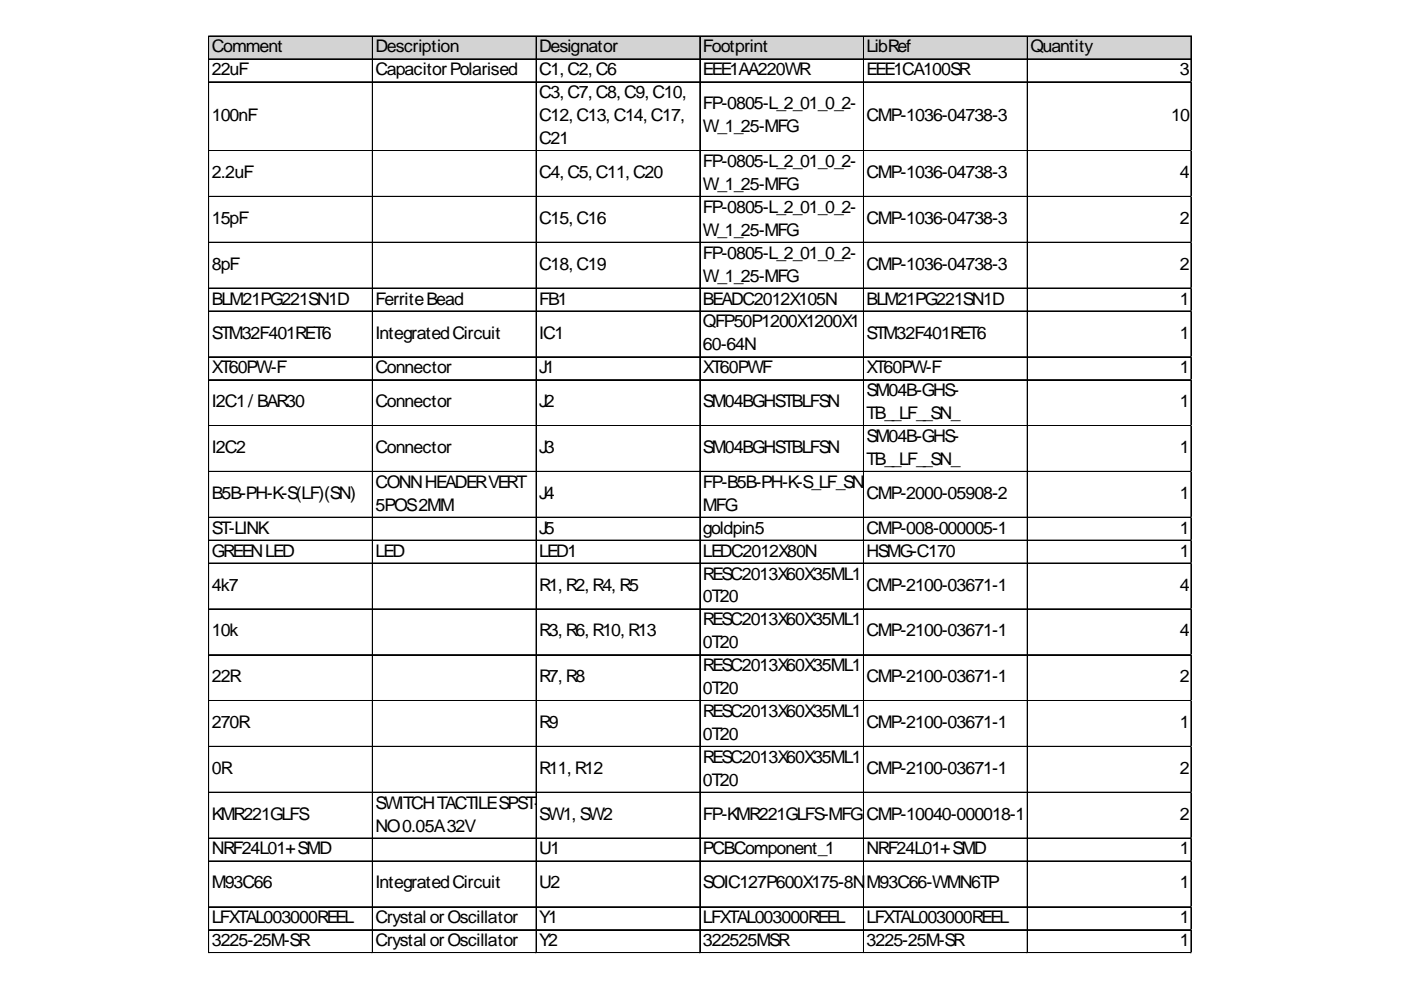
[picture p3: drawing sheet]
<svg xmlns="http://www.w3.org/2000/svg" width="297mm" height="210mm" viewBox="0 0 297 210" stroke-linecap="round" stroke-linejoin="round" font-family="sans-serif">
<defs><g id="words">
<g font-size="3.7">
<text x="44.9" y="11.1">Comment</text>
<text x="79.6" y="11.1">Description</text>
<text x="114.3" y="11.1">Designator</text>
<text x="149" y="11.1">Footprint</text>
<text x="183.7" y="11.1">LibRef</text>
<text x="218.5" y="11.1">Quantity</text>
<text x="44.9" y="16">22uF</text>
<text x="79.6" y="16">Capacitor Polarised</text>
<text x="114.3" y="16">C1, C2, C6</text>
<text x="149" y="16">EEE1AA220WR</text>
<text x="183.7" y="16">EEE1CA100SR</text>
<text x="250.2" y="16">3</text>
<text x="114.3" y="20.8">C3, C7, C8, C9, C10,</text>
<text x="149" y="23.2">FP-0805-L_2_01_0_2-</text>
<text x="44.9" y="25.7">100nF</text>
<text x="114.3" y="25.7">C12, C13, C14, C17,</text>
<text x="149" y="28">W_1_25-MFG</text>
<text x="183.7" y="25.7">CMP-1036-04738-3</text>
<text x="248.3" y="25.7">10</text>
<text x="114.3" y="30.6">C21</text>
<text x="149" y="35.4">FP-0805-L_2_01_0_2-</text>
<text x="44.9" y="37.8">2.2uF</text>
<text x="114.3" y="37.8">C4, C5, C11, C20</text>
<text x="149" y="40.3">W_1_25-MFG</text>
<text x="183.7" y="37.8">CMP-1036-04738-3</text>
<text x="250.2" y="37.8">4</text>
<text x="44.9" y="47.5">15pF</text>
<text x="114.3" y="47.5">C15, C16</text>
<text x="149" y="45.1">FP-0805-L_2_01_0_2-</text>
<text x="183.7" y="47.5">CMP-1036-04738-3</text>
<text x="250.2" y="47.5">2</text>
<text x="149" y="50">W_1_25-MFG</text>
<text x="44.9" y="57.2">8pF</text>
<text x="114.3" y="57.2">C18, C19</text>
<text x="149" y="54.8">FP-0805-L_2_01_0_2-</text>
<text x="149" y="59.7">W_1_25-MFG</text>
<text x="183.7" y="57.2">CMP-1036-04738-3</text>
<text x="250.2" y="57.2">2</text>
<text x="44.9" y="64.6">BLM21PG221SN1D</text>
<text x="79.6" y="64.6">FerriteBead</text>
<text x="114.3" y="64.6">FB1</text>
<text x="149" y="64.6">BEADC2012X105N</text>
<text x="183.7" y="64.6">BLM21PG221SN1D</text>
<text x="250.2" y="64.6">1</text>
<text x="44.9" y="71.8">STM32F401RET6</text>
<text x="79.6" y="71.8">IntegratedCircuit</text>
<text x="114.3" y="71.8">IC1</text>
<text x="149" y="69.4">QFP50P1200X1200X1</text>
<text x="183.7" y="71.8">STM32F401RET6</text>
<text x="250.2" y="71.8">1</text>
<text x="149" y="74.3">60-64N</text>
<text x="44.9" y="79.1">XT60PW-F</text>
<text x="79.6" y="79.1">Connector</text>
<text x="114.3" y="79.1">J1</text>
<text x="149" y="79.1">XT60PWF</text>
<text x="183.7" y="79.1">XT60PW-F</text>
<text x="250.2" y="79.1">1</text>
<text x="44.9" y="86.3">I2C1/ BAR30</text>
<text x="79.6" y="86.3">Connector</text>
<text x="114.3" y="86.3">J2</text>
<text x="149" y="86.3">SM04BGHSTBLFSN</text>
<text x="183.7" y="84">SM04B-GHS-</text>
<text x="183.7" y="88.9">TB__LF__SN_</text>
<text x="250.2" y="86.3">1</text>
<text x="183.7" y="93.7">SM04B-GHS-</text>
<text x="44.9" y="96.1">I2C2</text>
<text x="79.6" y="96.1">Connector</text>
<text x="114.3" y="96.1">J3</text>
<text x="149" y="96.1">SM04BGHSTBLFSN</text>
<text x="183.7" y="98.6">TB__LF__SN_</text>
<text x="250.2" y="96.1">1</text>
<text x="44.9" y="105.8">B5B-PH-K-S(LF)(SN)</text>
<text x="79.6" y="103.4">CONNHEADERVERT</text>
<text x="114.3" y="105.8">J4</text>
<text x="149" y="103.4">FP-B5B-PH-K-S_LF_SN-</text>
<text x="183.7" y="105.8">CMP-2000-05908-2</text>
<text x="250.2" y="105.8">1</text>
<text x="44.9" y="113.2">ST-LINK</text>
<text x="79.6" y="108.3">5POS2MM</text>
<text x="114.3" y="113.2">J5</text>
<text x="149" y="108.3">MFG</text>
<text x="149" y="113.2">goldpin5</text>
<text x="183.7" y="113.2">CMP-008-000005-1</text>
<text x="250.2" y="113.2">1</text>
<text x="44.9" y="118">GREENLED</text>
<text x="79.6" y="118">LED</text>
<text x="114.3" y="118">LED1</text>
<text x="149" y="118">LEDC2012X80N</text>
<text x="183.7" y="118">HSMG-C170</text>
<text x="250.2" y="118">1</text>
<text x="44.9" y="125.2">4k7</text>
<text x="114.3" y="125.2">R1, R2, R4, R5</text>
<text x="149" y="122.9">RESC2013X60X35ML1</text>
<text x="183.7" y="125.2">CMP-2100-03671-1</text>
<text x="250.2" y="125.2">4</text>
<text x="149" y="127.7">0T20</text>
<text x="44.9" y="134.9">10k</text>
<text x="114.3" y="134.9">R3, R6, R10, R13</text>
<text x="149" y="132.6">RESC2013X60X35ML1</text>
<text x="149" y="137.4">0T20</text>
<text x="183.7" y="134.9">CMP-2100-03671-1</text>
<text x="250.2" y="134.9">4</text>
<text x="149" y="142.3">RESC2013X60X35ML1</text>
<text x="44.9" y="144.7">22R</text>
<text x="114.3" y="144.7">R7, R8</text>
<text x="149" y="147.2">0T20</text>
<text x="183.7" y="144.7">CMP-2100-03671-1</text>
<text x="250.2" y="144.7">2</text>
<text x="44.9" y="154.4">270R</text>
<text x="114.3" y="154.4">R9</text>
<text x="149" y="152">RESC2013X60X35ML1</text>
<text x="183.7" y="154.4">CMP-2100-03671-1</text>
<text x="250.2" y="154.4">1</text>
<text x="149" y="156.9">0T20</text>
<text x="149" y="161.7">RESC2013X60X35ML1</text>
<text x="44.9" y="164.1">0R</text>
<text x="114.3" y="164.1">R11, R12</text>
<text x="149" y="166.6">0T20</text>
<text x="183.7" y="164.1">CMP-2100-03671-1</text>
<text x="250.2" y="164.1">2</text>
<text x="44.9" y="173.8">KMR221GLFS</text>
<text x="79.6" y="171.5">SWITCHTACTILESPST-</text>
<text x="114.3" y="173.8">SW1, SW2</text>
<text x="149" y="173.8">FP-KMR221GLFS-MFG</text>
<text x="183.7" y="173.8">CMP-10040-000018-1</text>
<text x="250.2" y="173.8">2</text>
<text x="79.6" y="176.3">NO0.05A32V</text>
<text x="44.9" y="181.2">NRF24L01+SMD</text>
<text x="114.3" y="181.2">U1</text>
<text x="149" y="181.2">PCBComponent_1</text>
<text x="183.7" y="181.2">NRF24L01+SMD</text>
<text x="250.2" y="181.2">1</text>
<text x="44.9" y="188.4">M93C66</text>
<text x="79.6" y="188.4">IntegratedCircuit</text>
<text x="114.3" y="188.4">U2</text>
<text x="149" y="188.4">SOIC127P600X175-8N</text>
<text x="183.7" y="188.4">M93C66-WMN6TP</text>
<text x="250.2" y="188.4">1</text>
<text x="44.9" y="195.7">LFXTAL003000REEL</text>
<text x="79.6" y="195.7">Crystal or Oscillator</text>
<text x="114.3" y="195.7">Y1</text>
<text x="149" y="195.7">LFXTAL003000REEL</text>
<text x="183.7" y="195.7">LFXTAL003000REEL</text>
<text x="250.2" y="195.7">1</text>
<text x="44.9" y="200.6">3225-25M-SR</text>
<text x="79.6" y="200.6">Crystal or Oscillator</text>
<text x="114.3" y="200.6">Y2</text>
<text x="149" y="200.6">322525MSR</text>
<text x="183.7" y="200.6">3225-25M-SR</text>
<text x="250.2" y="200.6">1</text>
</g>
</g></defs>
<path d="M44.3 7.7h208.4v4.9h-208.4z" fill="#d3d3d3"/>
<g fill="none" stroke="#000" stroke-width=".21">
<path d="M44.2 7.6v194.5M44.3 7.6v194.5M44.4 7.6h208.3M44.4 7.7h208.3M44.4 12.5h208.3M44.4 12.6h208.3M44.4 17.3h208.3M44.4 17.4h208.3M78.9 7.8v194.3M79 7.8v194.3M113.7 7.8v194.3M148.4 7.8v194.3"/>
<path d="M183.1 7.8v194.3M183.2 7.8v194.3M217.8 7.8v194.3M217.9 7.8v194.3M252.5 7.8v194.3M252.6 7.8v194.3M44.4 31.9h208.3M44.4 32h208.3M44.4 41.6h208.3M44.4 41.7h208.3M44.4 51.3h208.3M44.4 51.4h208.3"/>
<path d="M44.4 61.1h208.3M44.4 65.9h208.3M44.4 66h208.3M44.4 75.6h208.3M44.4 75.7h208.3M44.4 80.5h208.3M44.4 80.6h208.3M44.4 90.2h208.3M44.4 90.3h208.3M44.4 99.9h208.3M44.4 100h208.3M44.4 109.6h208.3"/>
<path d="M44.4 109.7h208.3M44.4 114.5h208.3M44.4 114.6h208.3M44.4 119.4h208.3M44.4 119.5h208.3M44.4 129.1h208.3M44.4 129.2h208.3M44.4 138.8h208.3M44.4 138.9h208.3M44.4 148.5h208.3M44.4 148.6h208.3M44.4 158.2h208.3"/>
<path d="M44.4 158.3h208.3M44.4 168h208.3M44.4 177.7h208.3M44.4 177.8h208.3M44.4 182.5h208.3M44.4 182.6h208.3M44.4 192.2h208.3M44.4 192.3h208.3M44.4 197.1h208.3M44.4 197.2h208.3M44.4 202h208.3"/>
</g>
<path d="M44.2 202.1v.1" fill="none" stroke="#e0e0e0" stroke-width=".21"/>
<path d="M44.2 202.1l.2 .1z" fill="#e0e0e0"/>
<path d="M78.9 202.1v.1" fill="none" stroke="#e0e0e0" stroke-width=".21"/>
<path d="M78.9 202.1l.2 .1z" fill="#e0e0e0"/>
<path d="M113.7 202.1v.1" fill="none" stroke="#e0e0e0" stroke-width=".21"/>
<path d="M113.7 202.1l.1 .1z" fill="#e0e0e0"/>
<path d="M148.4 202.1v.1" fill="none" stroke="#e0e0e0" stroke-width=".21"/>
<path d="M148.4 202.1l.1 .1z" fill="#e0e0e0"/>
<path d="M183.1 202.1v.1" fill="none" stroke="#e0e0e0" stroke-width=".21"/>
<path d="M183.1 202.1l.1 .1z" fill="#e0e0e0"/>
<path d="M217.8 202.1v.1" fill="none" stroke="#e0e0e0" stroke-width=".21"/>
<path d="M217.8 202.1l.2 .1z" fill="#e0e0e0"/>
<path d="M252.5 202.1v.1" fill="none" stroke="#e0e0e0" stroke-width=".21"/>
<path d="M252.5 202.1l.2 .1z" fill="#e0e0e0"/>
<path d="M252.7 17.3h.1" fill="none" stroke="#e0e0e0" stroke-width=".21"/>
<path d="M252.7 17.3v.2z" fill="#e0e0e0"/>
<path d="M252.7 31.9h.1" fill="none" stroke="#e0e0e0" stroke-width=".21"/>
<path d="M252.7 31.9v.2z" fill="#e0e0e0"/>
<path d="M252.7 41.6h.1" fill="none" stroke="#e0e0e0" stroke-width=".21"/>
<path d="M252.7 41.6v.2z" fill="#e0e0e0"/>
<path d="M252.7 51.3h.1" fill="none" stroke="#e0e0e0" stroke-width=".21"/>
<path d="M252.7 51.3v.2z" fill="#e0e0e0"/>
<path d="M252.7 61.1h.1" fill="none" stroke="#e0e0e0" stroke-width=".21"/>
<path d="M252.7 61.1v.1z" fill="#e0e0e0"/>
<path d="M252.7 65.9h.1" fill="none" stroke="#e0e0e0" stroke-width=".21"/>
<path d="M252.7 65.9v.2z" fill="#e0e0e0"/>
<path d="M252.7 75.6h.1" fill="none" stroke="#e0e0e0" stroke-width=".21"/>
<path d="M252.7 75.6v.2z" fill="#e0e0e0"/>
<path d="M252.7 80.5h.1" fill="none" stroke="#e0e0e0" stroke-width=".21"/>
<path d="M252.7 80.5v.2z" fill="#e0e0e0"/>
<path d="M252.7 90.2h.1" fill="none" stroke="#e0e0e0" stroke-width=".21"/>
<path d="M252.7 90.2v.2z" fill="#e0e0e0"/>
<path d="M252.7 99.9h.1" fill="none" stroke="#e0e0e0" stroke-width=".21"/>
<path d="M252.7 99.9v.2z" fill="#e0e0e0"/>
<path d="M252.7 109.6h.1" fill="none" stroke="#e0e0e0" stroke-width=".21"/>
<path d="M252.7 109.6v.2z" fill="#e0e0e0"/>
<path d="M252.7 114.5h.1" fill="none" stroke="#e0e0e0" stroke-width=".21"/>
<path d="M252.7 114.5v.2z" fill="#e0e0e0"/>
<path d="M252.7 119.4h.1" fill="none" stroke="#e0e0e0" stroke-width=".21"/>
<path d="M252.7 119.4v.1z" fill="#e0e0e0"/>
<path d="M252.7 129.1h.1" fill="none" stroke="#e0e0e0" stroke-width=".21"/>
<path d="M252.7 129.1v.2z" fill="#e0e0e0"/>
<path d="M252.7 138.8h.1" fill="none" stroke="#e0e0e0" stroke-width=".21"/>
<path d="M252.7 138.8v.2z" fill="#e0e0e0"/>
<path d="M252.7 148.5h.1" fill="none" stroke="#e0e0e0" stroke-width=".21"/>
<path d="M252.7 148.5v.2z" fill="#e0e0e0"/>
<path d="M252.7 158.2h.1" fill="none" stroke="#e0e0e0" stroke-width=".21"/>
<path d="M252.7 158.2v.2z" fill="#e0e0e0"/>
<path d="M252.7 168h.1" fill="none" stroke="#e0e0e0" stroke-width=".21"/>
<path d="M252.7 168v.1z" fill="#e0e0e0"/>
<path d="M252.7 177.7h.1" fill="none" stroke="#e0e0e0" stroke-width=".21"/>
<path d="M252.7 177.7v.1z" fill="#e0e0e0"/>
<path d="M252.7 182.5h.1" fill="none" stroke="#e0e0e0" stroke-width=".21"/>
<path d="M252.7 182.5v.2z" fill="#e0e0e0"/>
<path d="M252.7 192.2h.1" fill="none" stroke="#e0e0e0" stroke-width=".21"/>
<path d="M252.7 192.2v.2z" fill="#e0e0e0"/>
<path d="M252.7 197.1h.1" fill="none" stroke="#e0e0e0" stroke-width=".21"/>
<path d="M252.7 197.1v.2z" fill="#e0e0e0"/>
<path d="M252.7 202h.1" fill="none" stroke="#e0e0e0" stroke-width=".21"/>
<path d="M252.7 202v.1z" fill="#e0e0e0"/>
<use href="#words"/>
</svg>
